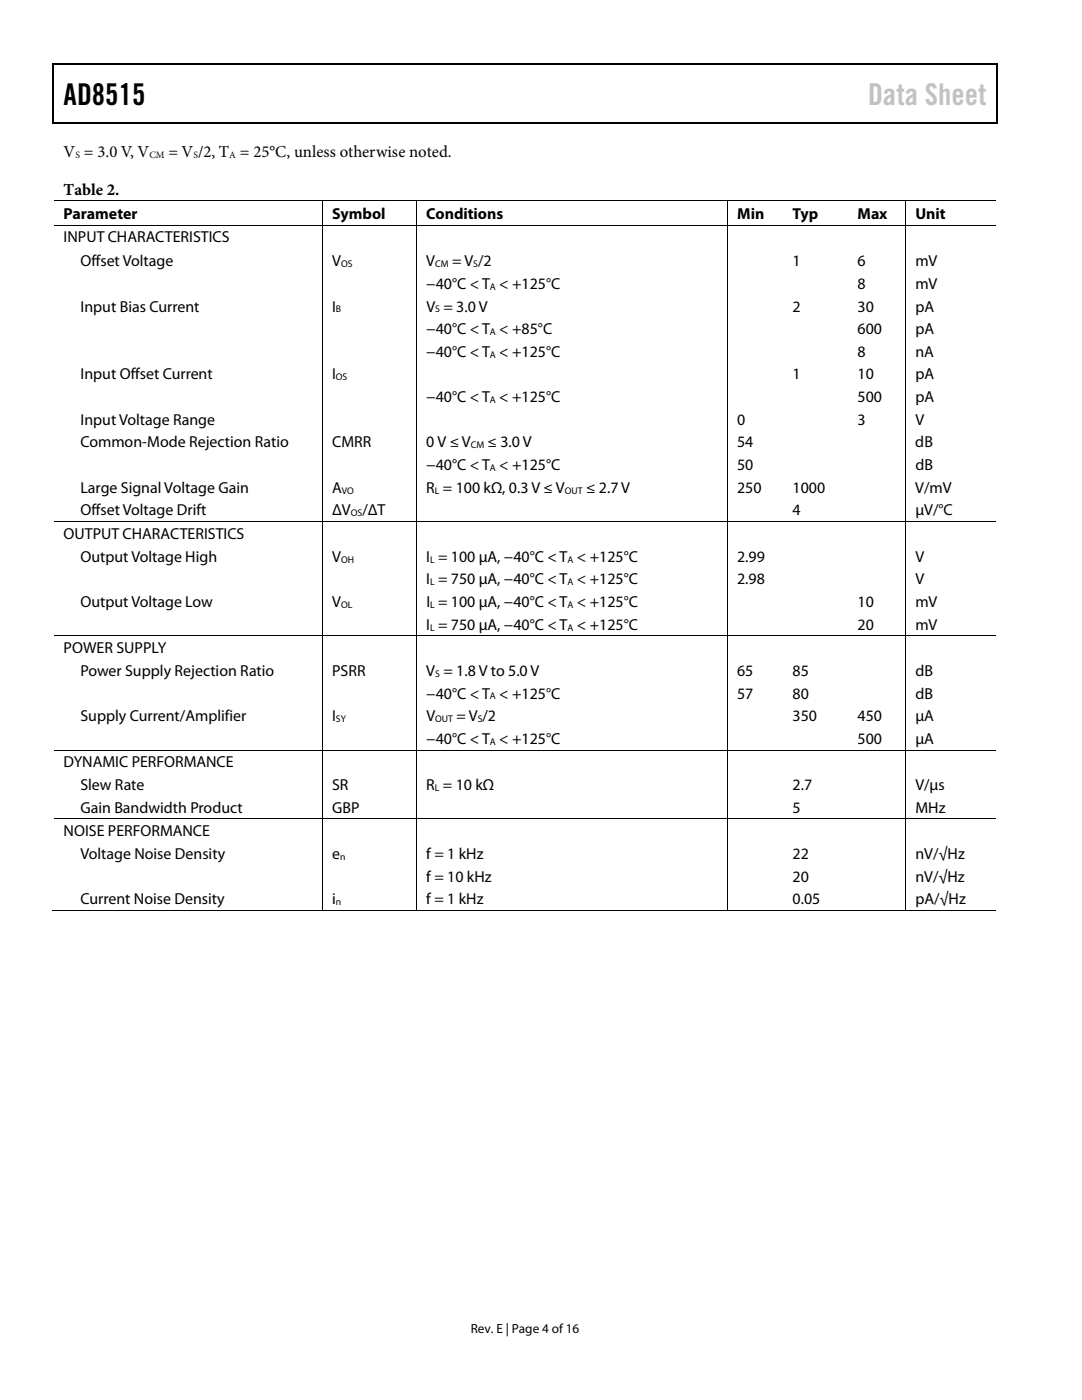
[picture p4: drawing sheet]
<svg xmlns="http://www.w3.org/2000/svg" width="216mm" height="279mm" viewBox="0 0 216 279" stroke-linecap="round" stroke-linejoin="round" font-family="sans-serif">
<defs><g id="words">
<text font-size="6" x="12.7" y="21">AD8515</text>
<text font-size="6" fill="#c1c1c1" x="173.2" y="21">Data Sheet</text>
<g font-size="3.3">
<text x="12.7" y="31.3">V = 3.0 V, V</text>
<text x="33.6" y="31.3">= V /2, T = 25°C, unless otherwise noted.</text>
<text x="12.7" y="38.8">Table 2.</text>
</g>
<g font-size="3.2">
<text x="12.7" y="43.7">Parameter</text>
<text x="66.3" y="43.7">Symbol</text>
<text x="85.1" y="43.7">Conditions</text>
<text x="147.1" y="43.7">Min</text>
<text x="158.2" y="43.7">Typ</text>
<text x="171.1" y="43.7">Max</text>
<text x="182.6" y="43.7">Unit</text>
<text x="12.7" y="48.4">INPUT CHARACTERISTICS</text>
<text x="16" y="53.1">Offset Voltage</text>
<text x="66.3" y="53.1">V</text>
<text x="85.1" y="53.1">V</text>
<text x="90.2" y="53.1">= V /2</text>
<text x="158.2" y="53.1">1</text>
<text x="171.1" y="53.1">6</text>
<text x="182.7" y="53.1">mV</text>
<text x="85.1" y="57.7">−40°C &lt; T &lt; +125°C</text>
<text x="171.1" y="57.7">8</text>
<text x="182.7" y="57.7">mV</text>
<text x="16" y="62.2">Input Bias Current</text>
<text x="66.3" y="62.2">I</text>
<text x="85.1" y="62.2">V = 3.0 V</text>
<text x="158.2" y="62.2">2</text>
<text x="171.1" y="62.2">30</text>
<text x="182.6" y="62.2">pA</text>
<text x="85.1" y="66.7">−40°C &lt; T &lt; +85°C</text>
<text x="85.1" y="71.2">−40°C &lt; T &lt; +125°C</text>
<text x="171.1" y="66.7">600</text>
<text x="171.1" y="71.2">8</text>
<text x="182.6" y="66.7">pA</text>
<text x="182.7" y="71.2">nA</text>
<text x="16" y="75.7">Input Offset Current</text>
<text x="66.3" y="75.7">I</text>
<text x="158.2" y="75.7">1</text>
<text x="171.1" y="75.7">10</text>
<text x="182.6" y="75.7">pA</text>
<text x="85.1" y="80.3">−40°C &lt; T &lt; +125°C</text>
<text x="171.1" y="80.3">500</text>
<text x="182.6" y="80.3">pA</text>
<text x="16" y="84.8">Input Voltage Range</text>
<text x="16" y="89.3">Common-Mode Rejection Ratio</text>
<text x="66.3" y="89.3">CMRR</text>
<text x="85.1" y="89.3">0 V ≤ V</text>
<text x="97.3" y="89.3">≤ 3.0 V</text>
<text x="147.1" y="89.3">54</text>
<text x="147.1" y="84.8">0</text>
<text x="171.1" y="84.8">3</text>
<text x="182.6" y="89.3">dB</text>
<text x="182.6" y="84.8">V</text>
<text x="85.1" y="93.8">−40°C &lt; T &lt; +125°C</text>
<text x="147.1" y="93.8">50</text>
<text x="182.6" y="93.8">dB</text>
<text x="16" y="98.4">Large Signal Voltage Gain</text>
<text x="66.3" y="98.4">A</text>
<text x="85.1" y="98.4">R = 100 kΩ, 0.3 V ≤ V</text>
<text x="116.9" y="98.4">≤ 2.7 V</text>
<text x="147.1" y="98.4">250</text>
<text x="158.1" y="98.4">1000</text>
<text x="182.6" y="98.4">V/mV</text>
<text x="12.7" y="107.6">OUTPUT CHARACTERISTICS</text>
<text x="16" y="102.9">Offset Voltage Drift</text>
<text x="66.3" y="102.9">ΔV</text>
<text x="72.3" y="102.9">/ΔT</text>
<text x="158.2" y="102.9">4</text>
<text x="182.6" y="102.9">μV/°C</text>
<text x="16" y="112.1">Output Voltage High</text>
<text x="66.3" y="112.1">V</text>
<text x="85.1" y="112.1">I = 100 μA, −40°C &lt; T &lt; +125°C</text>
<text x="147.1" y="112.1">2.99</text>
<text x="182.6" y="112.1">V</text>
<text x="85.1" y="116.6">I = 750 μA, −40°C &lt; T &lt; +125°C</text>
<text x="147.1" y="116.6">2.98</text>
<text x="182.6" y="116.6">V</text>
<text x="16" y="121.1">Output Voltage Low</text>
<text x="66.3" y="121.1">V</text>
<text x="85.1" y="125.7">I = 750 μA, −40°C &lt; T &lt; +125°C</text>
<text x="85.1" y="121.1">I = 100 μA, −40°C &lt; T &lt; +125°C</text>
<text x="171.1" y="121.1">10</text>
<text x="171.1" y="125.7">20</text>
<text x="182.6" y="121.1">mV</text>
<text x="182.6" y="125.7">mV</text>
<text x="12.7" y="130.4">POWER SUPPLY</text>
<text x="16" y="134.9">Power Supply Rejection Ratio</text>
<text x="66.3" y="134.9">PSRR</text>
<text x="85.1" y="134.9">V = 1.8 V to 5.0 V</text>
<text x="147.1" y="134.9">65</text>
<text x="158.2" y="134.9">85</text>
<text x="182.6" y="134.9">dB</text>
<text x="16" y="143.9">Supply Current/Amplifier</text>
<text x="66.3" y="143.9">I</text>
<text x="85.1" y="139.4">−40°C &lt; T &lt; +125°C</text>
<text x="85.1" y="143.9">V</text>
<text x="91.1" y="143.9">= V /2</text>
<text x="147.1" y="139.4">57</text>
<text x="158.2" y="139.4">80</text>
<text x="158.2" y="143.9">350</text>
<text x="171.1" y="143.9">450</text>
<text x="182.6" y="139.4">dB</text>
<text x="182.6" y="143.9">μA</text>
<text x="85.1" y="148.4">−40°C &lt; T &lt; +125°C</text>
<text x="171.1" y="148.4">500</text>
<text x="182.6" y="148.4">μA</text>
<text x="12.7" y="153.1">DYNAMIC PERFORMANCE</text>
<text x="16" y="157.7">Slew Rate</text>
<text x="66.3" y="157.7">SR</text>
<text x="85.1" y="157.7">R = 10 kΩ</text>
<text x="158.2" y="157.7">2.7</text>
<text x="182.6" y="157.7">V/µs</text>
<text x="12.7" y="166.9">NOISE PERFORMANCE</text>
<text x="16" y="162.2">Gain Bandwidth Product</text>
<text x="66.3" y="162.2">GBP</text>
<text x="158.2" y="162.2">5</text>
<text x="182.6" y="162.2">MHz</text>
<text x="16" y="171.4">Voltage Noise Density</text>
<text x="66.3" y="171.4">e</text>
<text x="85.1" y="171.4">f = 1 kHz</text>
<text x="158.2" y="171.4">22</text>
<text x="182.6" y="171.4">nV/√Hz</text>
<text x="85.1" y="175.9">f = 10 kHz</text>
<text x="158.2" y="175.9">20</text>
<text x="182.6" y="175.9">nV/√Hz</text>
<text x="16" y="180.4">Current Noise Density</text>
<text x="66.3" y="180.4">i</text>
<text x="85.1" y="180.4">f = 1 kHz</text>
<text x="158.2" y="180.4">0.05</text>
<text x="182.6" y="180.4">pA/√Hz</text>
</g>
<text font-size="2.6" x="93.9" y="266">Rev. E | Page 4 of 16</text>
<g font-size="1.9">
<text x="15" y="31.5">S</text>
<text x="29.8" y="31.5">CM</text>
<text x="38.6" y="31.5">S</text>
<text x="45.7" y="31.5">A</text>
<text x="68.1" y="53.3">OS</text>
<text x="86.8" y="53.3">CM</text>
<text x="94.4" y="53.3">S</text>
<text x="97.8" y="57.8">A</text>
<text x="67" y="62.3">B</text>
<text x="86.8" y="62.3">S</text>
<text x="97.8" y="66.9">A</text>
<text x="97.8" y="71.4">A</text>
<text x="67" y="75.9">OS</text>
<text x="97.8" y="80.4">A</text>
<text x="93.9" y="89.5">CM</text>
<text x="97.8" y="94">A</text>
<text x="68.2" y="98.5">VO</text>
<text x="86.8" y="98.5">L</text>
<text x="112.7" y="98.5">OUT</text>
<text x="70" y="103">OS</text>
<text x="68.1" y="112.3">OH</text>
<text x="85.8" y="112.3">L</text>
<text x="113.3" y="112.3">A</text>
<text x="85.8" y="116.8">L</text>
<text x="113.3" y="116.8">A</text>
<text x="68.1" y="121.3">OL</text>
<text x="85.8" y="121.3">L</text>
<text x="85.8" y="125.8">L</text>
<text x="113.3" y="121.3">A</text>
<text x="113.3" y="125.8">A</text>
<text x="86.8" y="135">S</text>
<text x="97.8" y="139.6">A</text>
<text x="67" y="144.1">SY</text>
<text x="86.8" y="144.1">OUT</text>
<text x="95.3" y="144.1">S</text>
<text x="97.8" y="148.6">A</text>
<text x="86.8" y="157.8">L</text>
<text x="67.9" y="171.6">n</text>
<text x="67" y="180.6">n</text>
</g>
</g></defs>
<g fill="#000">
<path d="M10.5 12.7h.3v1h-.3zM10.5 12.7h.3v.3h-.3zM133.3 12.7h.3v.3h-.3zM198.8 12.7h.2v1h-.2zM198.8 12.7h.2v.3h-.2zM10.5 24.4h.3v.3h-.3zM133.1 24.4h.2v.3h-.2zM198.8 24.4h.2v.3h-.2zM64.3 40h.2v.2h-.2zM64.3 44.9h.2v.1h-.2zM83.1 40h.1v.2h-.1zM83.1 44.9h.1v.1h-.1z"/>
<path d="M145.1 40h.2v.2h-.2zM145.1 44.9h.2v.1h-.2zM156.3 40h.1v.2h-.1zM156.3 44.9h.1v.1h-.1zM169.2 40h.2v.2h-.2zM169.2 44.9h.2v.1h-.2zM180.7 40h.1v.2h-.1zM180.7 44.9h.1v.1h-.1zM64.3 104.1h.2v.1h-.2zM83.1 104.1h.1v.1h-.1zM145.1 104.1h.2v.1h-.2zM156.3 104.1h.1v.1h-.1z"/>
<path d="M169.2 104.1h.2v.1h-.2zM180.7 104.1h.1v.1h-.1zM64.3 126.8h.2v.2h-.2zM83.1 126.8h.1v.2h-.1zM145.1 126.8h.2v.2h-.2zM156.3 126.8h.1v.2h-.1zM169.2 126.8h.2v.2h-.2zM180.7 126.8h.1v.2h-.1zM64.3 149.6h.2v.2h-.2zM83.1 149.6h.1v.2h-.1zM145.1 149.6h.2v.2h-.2zM156.3 149.6h.1v.2h-.1z"/>
<path d="M169.2 149.6h.2v.2h-.2zM180.7 149.6h.1v.2h-.1zM64.3 163.4h.2v.1h-.2zM83.1 163.4h.1v.1h-.1zM145.1 163.4h.2v.1h-.2zM156.3 163.4h.1v.1h-.1zM169.2 163.4h.2v.1h-.2zM180.7 163.4h.1v.1h-.1zM64.3 181.6h.2v.2h-.2zM83.1 181.6h.1v.2h-.1zM145.1 181.6h.2v.2h-.2zM156 181.6h.2v.2h-.2z"/>
<path d="M169 181.6h.1v.2h-.1zM180.7 181.6h.1v.2h-.1z"/>
</g>
<path d="M10.7 13.7v10.7M10.8 12.8h122.5M133.6 12.8h65.2M198.9 13.7v10.7M10.8 24.5h188" fill="none" stroke="#000" stroke-width=".25"/>
<g fill="none" stroke="#000" stroke-width=".2">
<path d="M10.8 40.1h53.5M10.8 44.9h53.5M64.4 40.2v4.7M64.4 45v59.1M64.5 40.1h18.6M64.5 44.9h18.6M83.2 40.2v4.7M83.2 45v59.1M83.2 40.1h61.9M83.2 44.9h61.9M145.2 40.2v4.7M145.2 45v59.1"/>
<path d="M145.3 40.1h11M145.3 44.9h11M156.4 40.1h12.8M156.4 44.9h12.8M169.4 40.1h11.3M169.4 44.9h11.3M180.7 40.2v4.7M180.7 45v59.1M180.8 40.1h18M180.8 44.9h18M10.8 104.1h53.5M64.4 104.2v22.6"/>
<path d="M64.5 104.1h18.6M83.2 104.2v22.6M83.2 104.1h61.9M145.2 104.2v22.6M145.3 104.1h11M156.4 104.1h12.8M169.4 104.1h11.3M180.7 104.2v22.6M180.8 104.1h18M10.8 126.9h53.5M64.4 127v22.6M64.5 126.9h18.6"/>
<path d="M83.2 127v22.6M83.2 126.9h61.9M145.2 127v22.6M145.3 126.9h11M156.4 126.9h12.8M169.4 126.9h11.3M180.7 127v22.6M180.8 126.9h18M10.8 149.7h53.5M64.4 149.8v13.6M64.5 149.7h18.6M83.2 149.8v13.6"/>
<path d="M83.2 149.7h61.9M145.2 149.8v13.6M145.3 149.7h11M156.4 149.7h12.8M169.4 149.7h11.3M180.7 149.8v13.6M180.8 149.7h18M10.8 163.4h53.5M64.4 163.5v18.1M64.5 163.4h18.6M83.2 163.5v18.1M83.2 163.4h61.9"/>
<path d="M145.2 163.5v18.1M145.3 163.4h11M156.4 163.4h12.8M169.4 163.4h11.3M180.7 163.5v18.1M180.8 163.4h18M10.5 181.7h53.8M64.5 181.7h18.6M83.2 181.7h61.9M145.3 181.7h35.4M180.8 181.7h18"/>
</g>
<use href="#words"/>
</svg>
